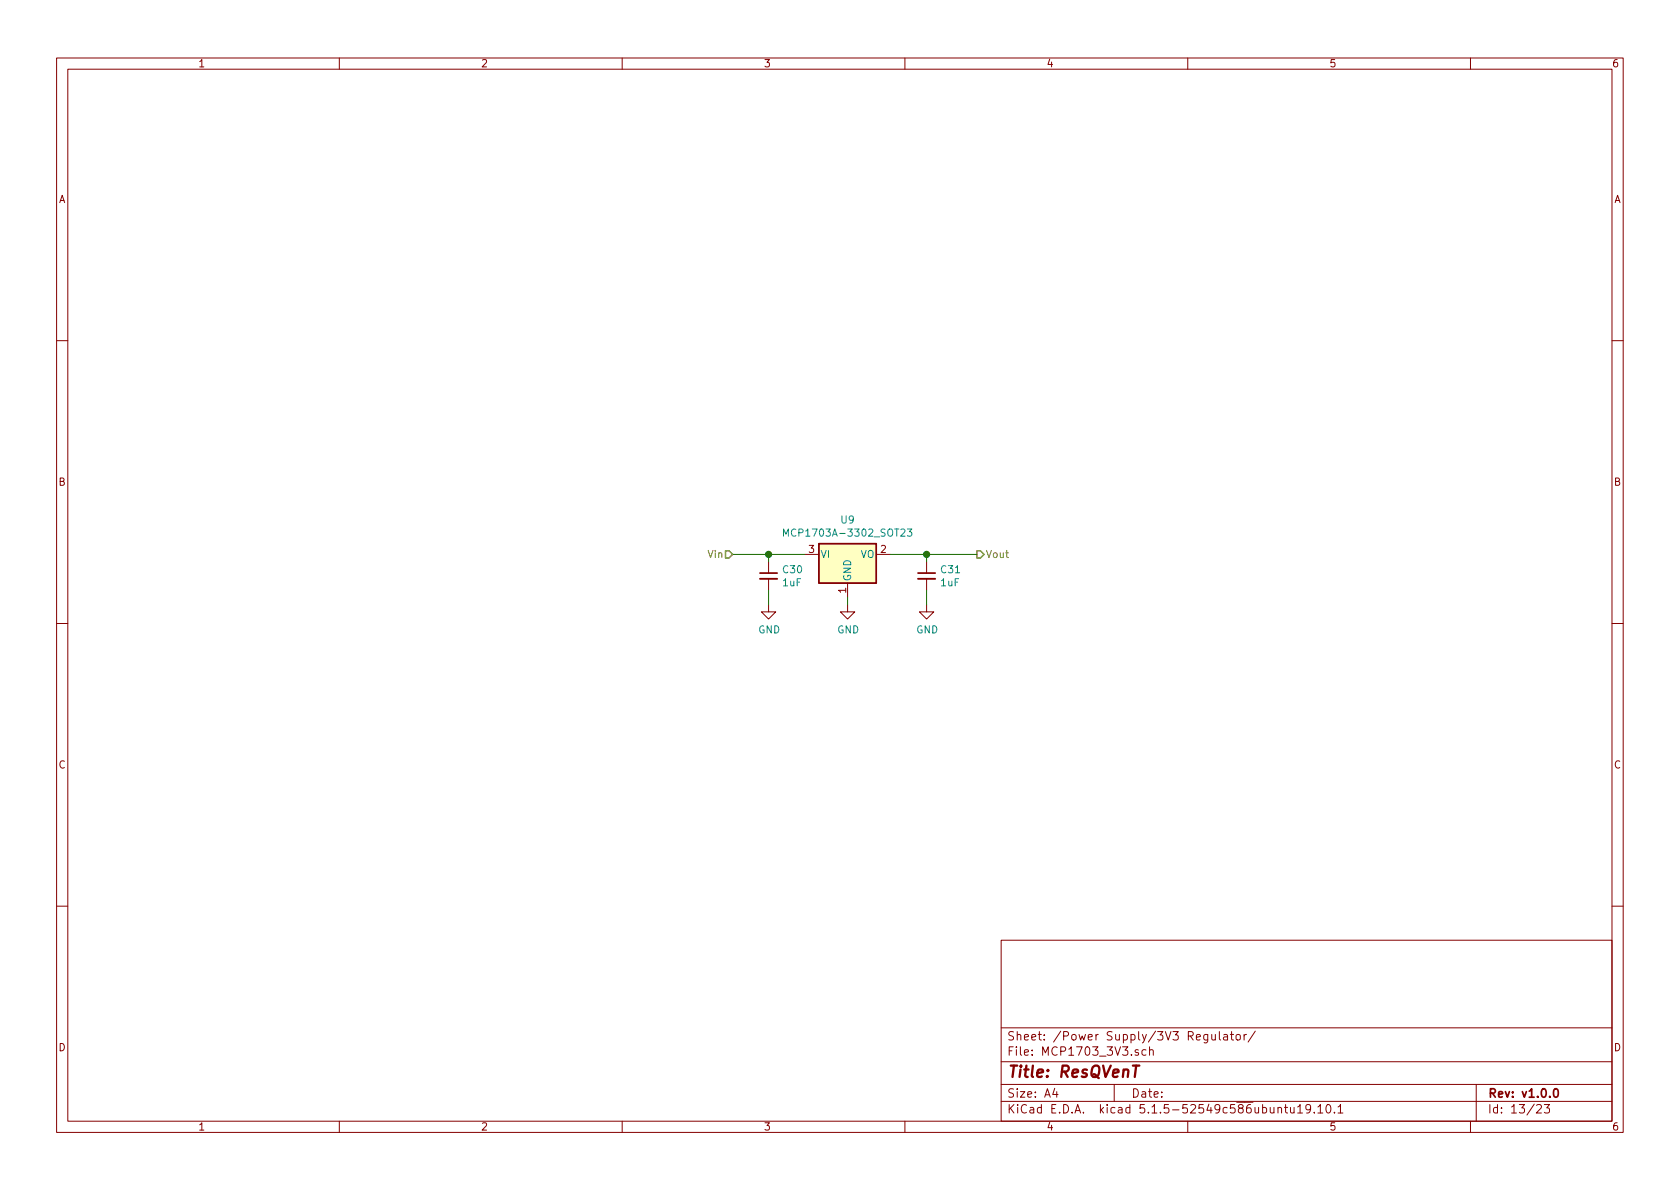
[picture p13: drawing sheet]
<svg xmlns="http://www.w3.org/2000/svg" width="297mm" height="210mm" viewBox="0 0 297 210" stroke-linecap="round" stroke-linejoin="round" font-family="sans-serif">
<defs><g id="words">
<text font-size="2.8" fill="#840000" x="178" y="190.5">Title: ResQVenT</text>
<g font-size="2.1" fill="#840000">
<text x="178" y="184">Sheet: /Power Supply/3V3 Regulator/</text>
<text x="178" y="186.7">File: MCP1703_3V3.sch</text>
<text x="178" y="196.9">KiCad E.D.A. kicad 5.1.5-52549c586ubuntu19.10.1</text>
<text x="178" y="194.1">Size: A4</text>
<text x="200" y="194.1">Date:</text>
<text x="263" y="194.1">Rev: v1.0.0</text>
<text x="263" y="196.9">Id: 13/23</text>
</g>
<g font-size="1.8" fill="#840000">
<text x="35" y="11.9">1</text>
<text x="85" y="11.9">2</text>
<text x="135" y="11.9">3</text>
<text x="185" y="11.9">4</text>
<text x="235" y="11.9">5</text>
<text x="285" y="11.9">6</text>
<text x="10.4" y="35.9">A</text>
<text x="285.4" y="35.9">A</text>
<text x="10.4" y="85.9">B</text>
<text x="285.4" y="85.9">B</text>
<text x="143" y="97.8">3</text>
<text x="155.7" y="97.8">2</text>
<text x="149.6" y="104.9" transform="rotate(-90 149.6 104.9)">1</text>
<text x="10.4" y="135.9">C</text>
<text x="285.4" y="135.9">C</text>
<text x="10.4" y="185.9">D</text>
<text x="285.4" y="185.9">D</text>
<text x="35" y="199.9">1</text>
<text x="85" y="199.9">2</text>
<text x="135" y="199.9">3</text>
<text x="185" y="199.9">4</text>
<text x="235" y="199.9">5</text>
<text x="285" y="199.9">6</text>
</g>
<g font-size="1.8" fill="#008484">
<text x="139.8" y="94.9">MCP1703A-3302_SOT23</text>
<text x="148.7" y="92.6">U9</text>
<text x="138.5" y="101.4">C30</text>
<text x="145" y="98.7">VI</text>
<text x="152.1" y="98.7">VO</text>
<text x="166.4" y="101.4">C31</text>
<text x="138.5" y="103.7">1uF</text>
<text x="150.5" y="102.9" transform="rotate(-90 150.5 102.9)">GND</text>
<text x="166.4" y="103.7">1uF</text>
<text x="134.1" y="112">GND</text>
<text x="148" y="112">GND</text>
<text x="162" y="112">GND</text>
</g>
<g font-size="1.8" fill="#848400">
<text x="125.3" y="98.7">Vin</text>
<text x="174.2" y="98.7">Vout</text>
</g>
</g></defs>
<g fill="none" stroke="#840000" stroke-width=".18">
<path d="M10 10.3h277v189.9h-277zM12 12.2h273v186.1h-273zM60 10.3v1.9M110 10.3v1.9M160 10.3v1.9M210 10.3v1.9M260 10.3v1.9M10 60.2h2M285 60.2h2M135.9 99.3v2M142.2 98h2.6M154.9 98h2.6"/>
<path d="M163.8 99.3v2M10 110.3h2M135.9 106.9v1.3h1.3l-1.3 1.3-1.3-1.3h1.3M135.9 102.4v2M149.9 106.9v1.3h1.2l-1.2 1.3-1.3-1.3h1.3M149.9 103.1v2.6M163.8 106.9v1.3h1.3l-1.3 1.3-1.2-1.3h1.2M163.8 102.4v2M285 110.3h2M10 160.2h2M177 166.3h108v32h-108zM285 160.2h2"/>
<path d="M60 198.3v1.9M110 198.3v1.9M160 198.3v1.9M177 194.8h108M177 191.8h108M177 187.8h108M177 181.8h108M186.5 192.5l-.4 1h1M186.8 193v1M197 191.8v3M201.3 185.7a.37 .37 0 0 0-.6 .1l.1 .2 .5 .2v.1l-.2 .3-.4-.1M202.6 185.7l-.4-.1-.3 .3 .1 .6 .2 .1 .4-.1"/>
<path d="M203.3 185.7a.37 .37 0 0 1 .6 .1v.8M203.3 185.1v1.5M210 198.3v1.9M213.5 182.9v1.2l-.2 .3-.4-.1M213.5 183l-.4-.1-.3 .3 .2 .6h.5M214.2 182.9l.1 .9 .4 .1 .2-.1M214.9 182.9v1M215.6 182.4v1.3l.2 .2M216.4 183h.6v.9M217 183.3l-.5 .1-.2 .2 .2 .3 .5-.1M217.5 182.9h.6M217.8 182.4v1.3l.3 .2"/>
<path d="M218.6 183.1l.2-.2 .5 .2v.7l-.3 .1-.4-.1zM220 182.9v1M220.4 182.9l-.3 .1-.1 .2M221.9 182.3l-1.2 2M226 196l.2-.2 .3 .1 .1 .9M227.1 195.8h.6M227.3 195.3v1.3l.4 .2M228.2 195.8v.9l.4 .1 .2-.1M228.8 195.8v1M229.4 195.8l.5-.5v1.5M229.4 196.8h.9M231.7 196l-.1 .2a.48 .48 0 0 1-.7-.1v-.6a.48 .48 0 0 1 .7-.1v.1a1.19 1.19 0 0 1-.2 1.2l-.4 .1"/>
<path d="M232.4 196.7v.1M233 195.8l.5-.5v1.5M233 196.8h.9M234.6 195.4l.2-.1a.8 .8 0 0 1 .5 .8 .8 .8 0 0 1-.5 .7 1 1 0 0 1-.2-1.4zM235.9 196.7v.1M236.6 195.8l.4-.5v1.5M236.6 196.8h.8M260 198.3v1.9M261 191.8v6.5M271.7 195.5l.2-.2h.4l.2 .5-.9 1h.9M273 195.3h1l-.5 .6 .4 .1v.7l-.2 .1-.7-.1"/>
</g>
<path d="M134.4 101.3h3M162.3 101.3h3.1M274.9 192.6l.3-.1a.94 .94 0 0 1 0 1.5h-.2a1 1 0 0 1-.1-1.4z" fill="none" stroke="#840000" stroke-width=".3"/>
<path d="M200.3 188.4h1.1" fill="none" stroke="#840000" stroke-width=".41"/>
<path d="M134.4 102.4h3M162.3 102.4h3.1" fill="none" stroke="#840000" stroke-width=".33"/>
<path d="M144.8 96.1h10.1v7h-10.1z" fill="#ffffc2" stroke="#ffffc2" stroke-width=".18"/>
<path d="M144.8 96.1h10.1v7h-10.1z" fill="none" stroke="#840000" stroke-width=".25"/>
<path d="M138.5 94.8v-1.3l.5 1 .4-1v1.3M160.4 93.5h.8l-.4 .5 .4 .2v.5l-.2 .1-.6-.1" fill="none" stroke="#008484" stroke-width=".18"/>
<path d="M129.5 98h12.7M135.9 98v1.3M157.5 98h15.2M163.8 98v1.3M135.9 104.4v2.5M149.9 105.7v1.2M163.8 104.4v2.5" fill="none" stroke="#008400" stroke-width=".18"/>
<path d="M128.3 97.4h.6l.6 .6-.6 .7h-.6zM172.7 97.4h.7l.6 .6-.6 .7h-.7z" fill="none" stroke="#848400" stroke-width=".25"/>
<g fill="#008400" stroke="#008400" stroke-width=".25">
<circle cx="163.8" cy="98" r=".51"/>
<circle cx="135.9" cy="98" r=".51"/>
</g>
<use href="#words"/>
</svg>
